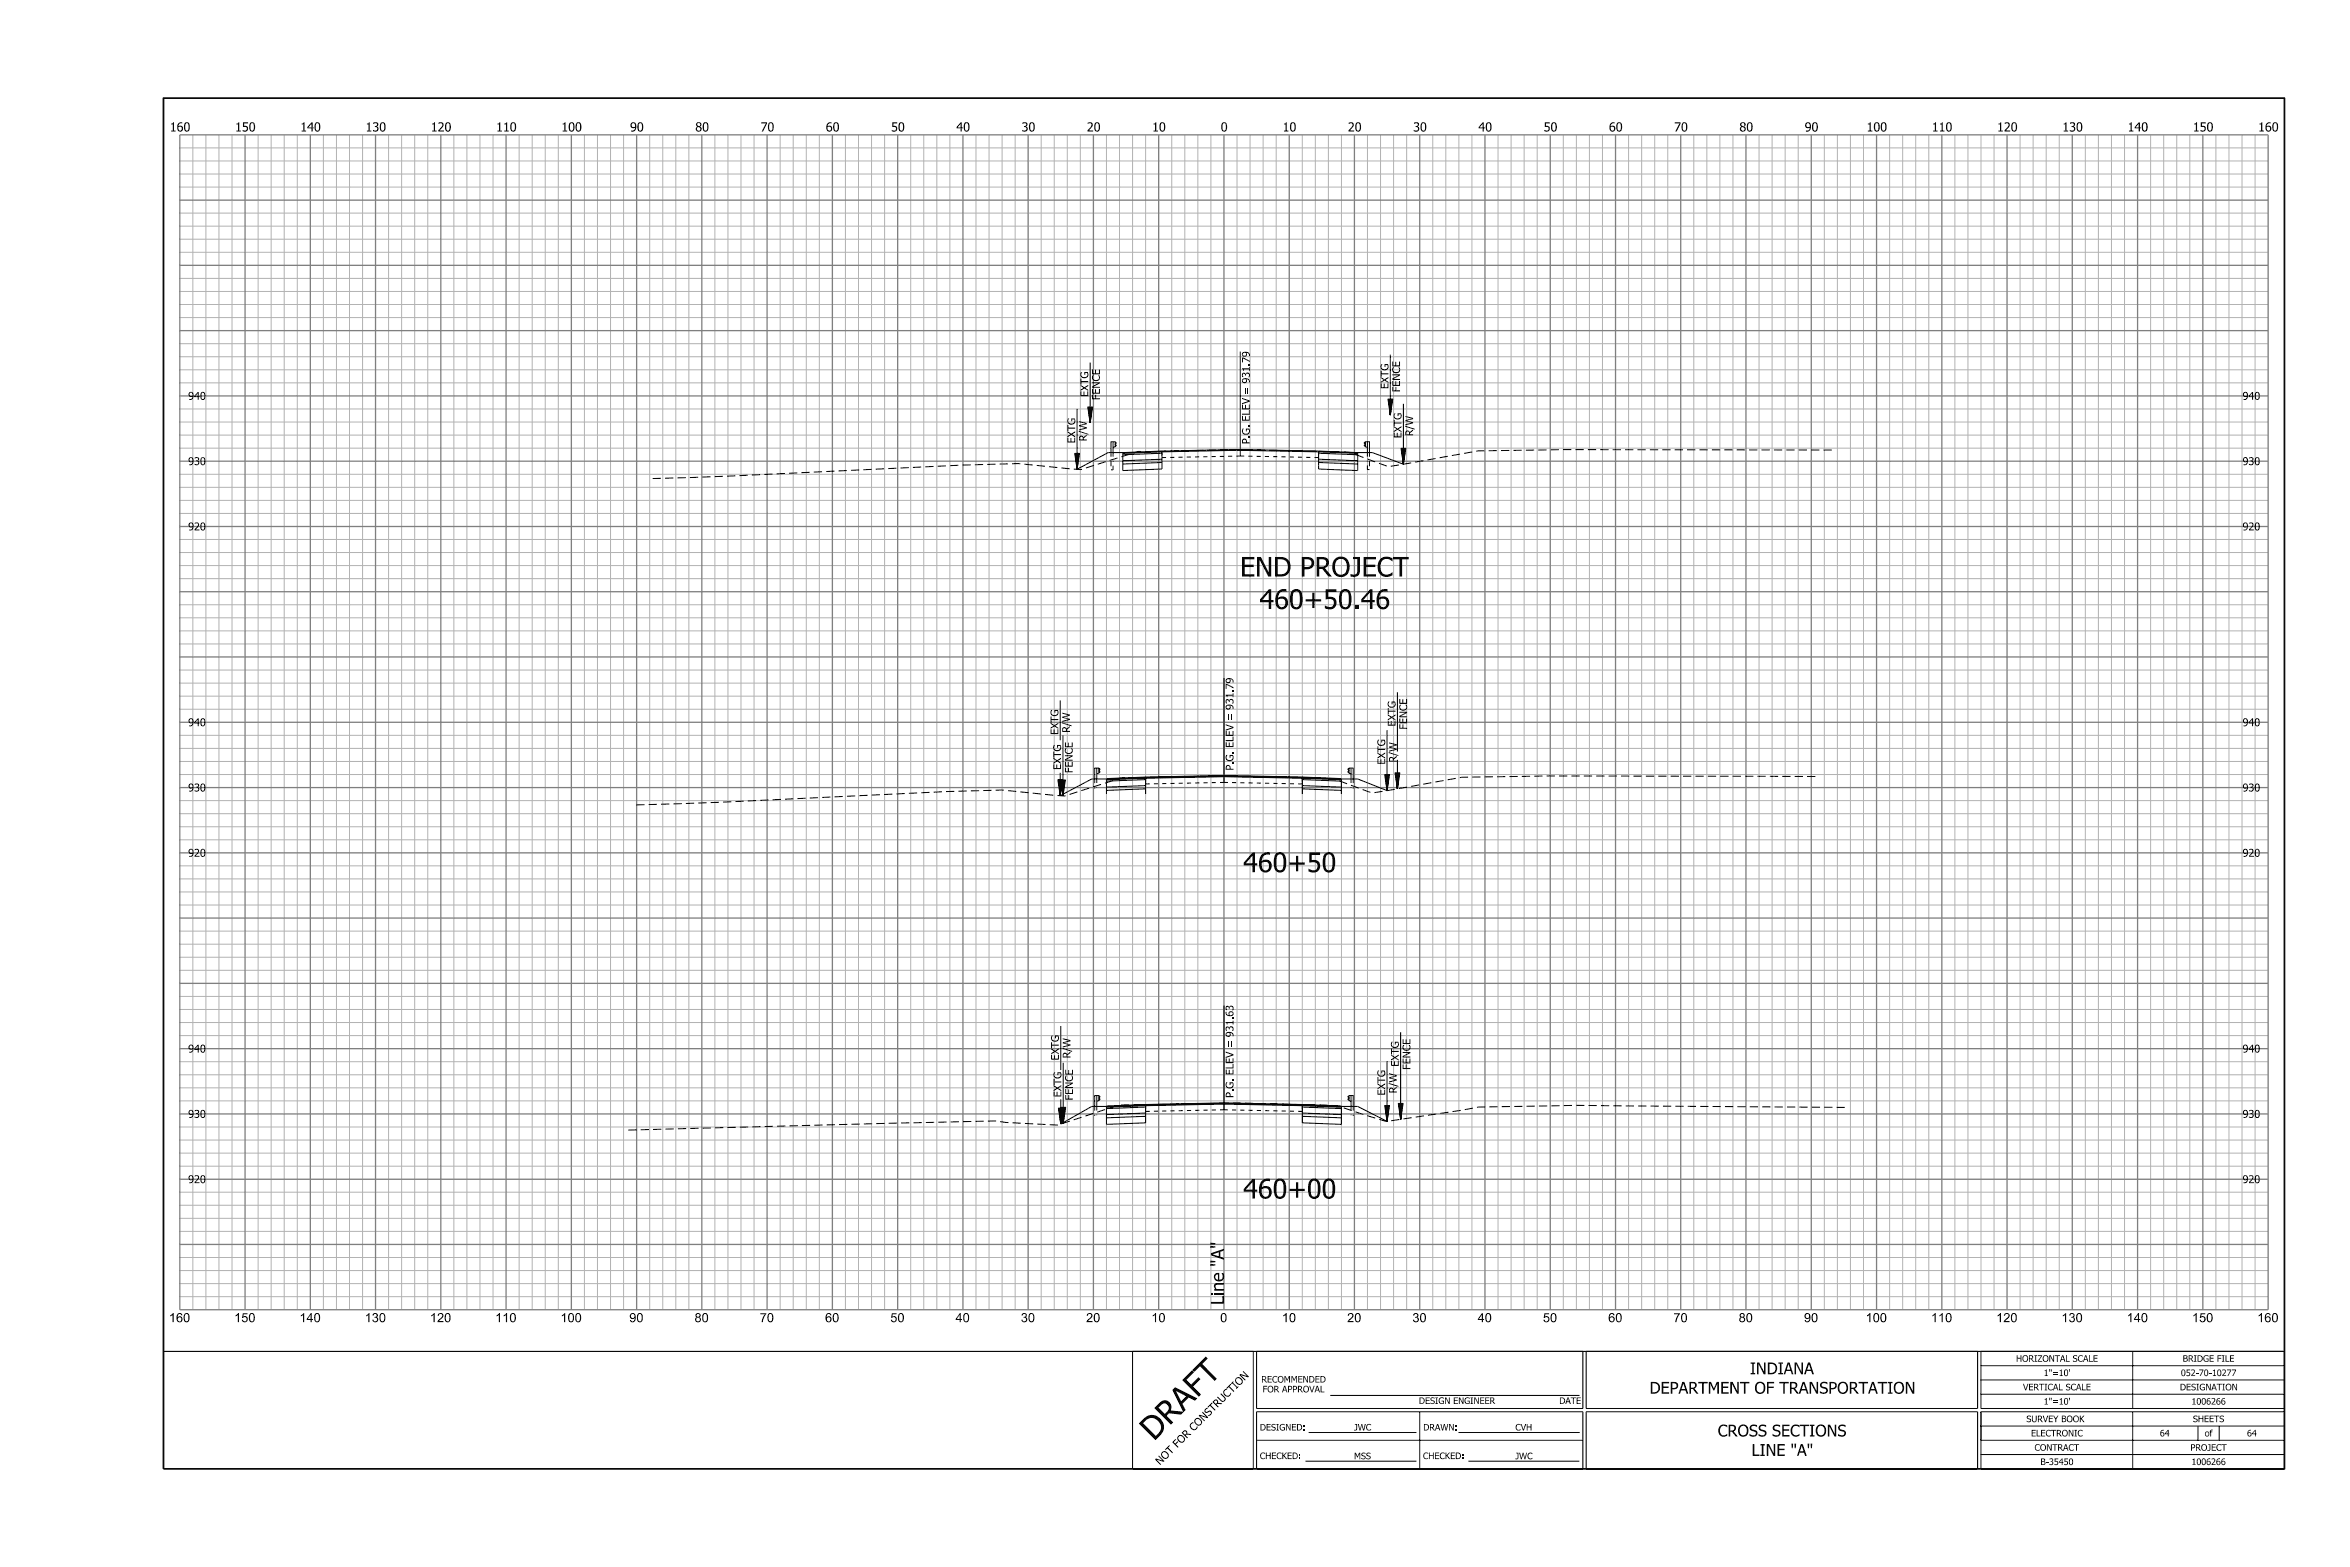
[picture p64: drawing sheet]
<svg xmlns="http://www.w3.org/2000/svg" width="914mm" height="610mm" viewBox="0 0 914 610" stroke-linecap="round" stroke-linejoin="round" font-family="sans-serif">
<defs><g id="words">
<text font-size="9.1" x="448.9" y="560.9" transform="rotate(-45 448.9 560.9)">D R AFT</text>
<g font-size="7.6">
<text x="482.5" y="224.3">END PROJECT</text>
<text x="490.1" y="236.9">460+50.46</text>
<text x="483.7" y="339.3">460+50</text>
<text x="483.7" y="466.3">460+00</text>
</g>
<g font-size="5.1">
<text x="476.2" y="492.8" transform="rotate(-90 476.2 492.8)">&quot;A&quot;</text>
<text x="476.2" y="502.6" transform="rotate(-90 476.2 502.6)">ne</text>
<text x="476.2" y="507.7" transform="rotate(-90 476.2 507.7)">Li</text>
</g>
<g font-size="4.6">
<text x="680.9" y="534.6">INDIANA</text>
<text x="641.9" y="542.2">DEPARTMENT OF TRANSPORTATION</text>
<text x="668.4" y="558.8">CROSS SECTIONS</text>
<text x="681.5" y="566.4">LINE &quot;A&quot;</text>
</g>
<g font-size="3.6">
<text x="66.1" y="51.2">160</text>
<text x="91.4" y="51.2">150</text>
<text x="116.8" y="51.2">140</text>
<text x="142.2" y="51.2">130</text>
<text x="167.6" y="51.2">120</text>
<text x="193" y="51.2">110</text>
<text x="218.4" y="51.2">100</text>
<text x="245.1" y="51.2">90</text>
<text x="270.5" y="51.2">80</text>
<text x="295.9" y="51.2">70</text>
<text x="321.3" y="51.2">60</text>
<text x="346.7" y="51.2">50</text>
<text x="372.1" y="51.2">40</text>
<text x="397.5" y="51.2">30</text>
<text x="422.9" y="51.2">20</text>
<text x="448.3" y="51.2">10</text>
<text x="475" y="51.2">0</text>
<text x="499.1" y="51.2">10</text>
<text x="524.5" y="51.2">20</text>
<text x="549.9" y="51.2">30</text>
<text x="575.2" y="51.2">40</text>
<text x="600.6" y="51.2">50</text>
<text x="626" y="51.2">60</text>
<text x="651.4" y="51.2">70</text>
<text x="676.8" y="51.2">80</text>
<text x="702.2" y="51.2">90</text>
<text x="726.3" y="51.2">100</text>
<text x="751.7" y="51.2">110</text>
<text x="777.1" y="51.2">120</text>
<text x="802.5" y="51.2">130</text>
<text x="827.8" y="51.2">140</text>
<text x="853.2" y="51.2">150</text>
<text x="878.6" y="51.2">160</text>
<text x="65.7" y="514.4">160</text>
<text x="91.1" y="514.4">150</text>
<text x="116.5" y="514.4">140</text>
<text x="141.9" y="514.4">130</text>
<text x="167.3" y="514.4">120</text>
<text x="192.7" y="514.4">110</text>
<text x="218.1" y="514.4">100</text>
<text x="244.8" y="514.4">90</text>
<text x="270.2" y="514.4">80</text>
<text x="295.6" y="514.4">70</text>
<text x="321" y="514.4">60</text>
<text x="346.4" y="514.4">50</text>
<text x="371.8" y="514.4">40</text>
<text x="397.2" y="514.4">30</text>
<text x="422.6" y="514.4">20</text>
<text x="448" y="514.4">10</text>
<text x="474.8" y="514.4">0</text>
<text x="498.8" y="514.4">10</text>
<text x="524.2" y="514.4">20</text>
<text x="549.6" y="514.4">30</text>
<text x="575" y="514.4">40</text>
<text x="600.4" y="514.4">50</text>
<text x="625.7" y="514.4">60</text>
<text x="651.1" y="514.4">70</text>
<text x="676.5" y="514.4">80</text>
<text x="701.9" y="514.4">90</text>
<text x="725.9" y="514.4">100</text>
<text x="751.3" y="514.4">110</text>
<text x="776.7" y="514.4">120</text>
<text x="802.1" y="514.4">130</text>
<text x="827.5" y="514.4">140</text>
<text x="852.9" y="514.4">150</text>
<text x="878.3" y="514.4">160</text>
</g>
<g font-size="3">
<text x="486.3" y="141.2" transform="rotate(-90 486.3 141.2)">7</text>
<text x="427.9" y="148.4" transform="rotate(-90 427.9 148.4)">CE</text>
<text x="544.8" y="145.3" transform="rotate(-90 544.8 145.3)">CE</text>
<text x="73.2" y="155.5">940</text>
<text x="423.4" y="154.4" transform="rotate(-90 423.4 154.4)">EXTG</text>
<text x="427.9" y="155.6" transform="rotate(-90 427.9 155.6)">FEN</text>
<text x="486.3" y="153.5" transform="rotate(-90 486.3 153.5)">= 931.9</text>
<text x="540.2" y="151.3" transform="rotate(-90 540.2 151.3)">EXTG</text>
<text x="544.8" y="152.6" transform="rotate(-90 544.8 152.6)">FEN</text>
<text x="872.6" y="155.5">940</text>
<text x="422.9" y="167.5" transform="rotate(-90 422.9 167.5)">W</text>
<text x="486.3" y="164" transform="rotate(-90 486.3 164)">ELEV</text>
<text x="549.8" y="165.5" transform="rotate(-90 549.8 165.5)">W</text>
<text x="418.4" y="172.5" transform="rotate(-90 418.4 172.5)">EXTG</text>
<text x="422.9" y="171.7" transform="rotate(-90 422.9 171.7)">R</text>
<text x="486.3" y="172.8" transform="rotate(-90 486.3 172.8)">P.</text>
<text x="486.3" y="169.3" transform="rotate(-90 486.3 169.3)">G.</text>
<text x="545.3" y="170.5" transform="rotate(-90 545.3 170.5)">EXTG</text>
<text x="549.8" y="169.7" transform="rotate(-90 549.8 169.7)">R/</text>
<text x="73.2" y="180.9">930</text>
<text x="872.6" y="180.9">930</text>
<text x="73.2" y="206.3">920</text>
<text x="872.6" y="206.3">920</text>
<text x="479.9" y="268.2" transform="rotate(-90 479.9 268.2)">7</text>
<text x="416.3" y="280.9" transform="rotate(-90 416.3 280.9)">W</text>
<text x="479.9" y="280.5" transform="rotate(-90 479.9 280.5)">= 931.9</text>
<text x="547.5" y="276.6" transform="rotate(-90 547.5 276.6)">CE</text>
<text x="73.2" y="282.5">940</text>
<text x="411.8" y="285.9" transform="rotate(-90 411.8 285.9)">EXTG</text>
<text x="416.3" y="285.1" transform="rotate(-90 416.3 285.1)">R/</text>
<text x="543" y="282.6" transform="rotate(-90 543 282.6)">EXTG</text>
<text x="547.5" y="283.8" transform="rotate(-90 547.5 283.8)">FEN</text>
<text x="872.6" y="282.5">940</text>
<text x="417.4" y="293.5" transform="rotate(-90 417.4 293.5)">C</text>
<text x="417.4" y="291" transform="rotate(-90 417.4 291)">E</text>
<text x="479.9" y="290.9" transform="rotate(-90 479.9 290.9)">ELEV</text>
<text x="543.5" y="292.5" transform="rotate(-90 543.5 292.5)">W</text>
<text x="412.9" y="299.5" transform="rotate(-90 412.9 299.5)">EXTG</text>
<text x="479.9" y="299.8" transform="rotate(-90 479.9 299.8)">P.</text>
<text x="479.9" y="296.2" transform="rotate(-90 479.9 296.2)">G.</text>
<text x="539" y="297.5" transform="rotate(-90 539 297.5)">EXTG</text>
<text x="543.5" y="296.6" transform="rotate(-90 543.5 296.6)">R/</text>
<text x="417.4" y="300.7" transform="rotate(-90 417.4 300.7)">FEN</text>
<text x="73.2" y="307.9">930</text>
<text x="872.6" y="307.9">930</text>
<text x="73.2" y="333.3">920</text>
<text x="872.6" y="333.3">920</text>
<text x="412" y="407.8" transform="rotate(-90 412 407.8)">TG</text>
<text x="416.5" y="407.6" transform="rotate(-90 416.5 407.6)">W</text>
<text x="479.9" y="407.8" transform="rotate(-90 479.9 407.8)">= 931.3</text>
<text x="544.3" y="407.8" transform="rotate(-90 544.3 407.8)">G</text>
<text x="73.2" y="409.5">940</text>
<text x="412" y="412.5" transform="rotate(-90 412 412.5)">EX</text>
<text x="416.5" y="411.7" transform="rotate(-90 416.5 411.7)">R/</text>
<text x="548.8" y="408.9" transform="rotate(-90 548.8 408.9)">CE</text>
<text x="872.6" y="409.5">940</text>
<text x="544.3" y="415" transform="rotate(-90 544.3 415)">EXT</text>
<text x="548.8" y="416.2" transform="rotate(-90 548.8 416.2)">FEN</text>
<text x="417.5" y="420.8" transform="rotate(-90 417.5 420.8)">CE</text>
<text x="479.9" y="423.6" transform="rotate(-90 479.9 423.6)">G.ELEV</text>
<text x="543.5" y="425.3" transform="rotate(-90 543.5 425.3)">R</text>
<text x="543.5" y="421.2" transform="rotate(-90 543.5 421.2)">W</text>
<text x="413" y="426.8" transform="rotate(-90 413 426.8)">EXTG</text>
<text x="417.5" y="428.1" transform="rotate(-90 417.5 428.1)">FEN</text>
<text x="479.9" y="427.1" transform="rotate(-90 479.9 427.1)">P.</text>
<text x="539" y="426.1" transform="rotate(-90 539 426.1)">EXTG</text>
<text x="73.2" y="434.9">930</text>
<text x="872.6" y="434.9">930</text>
<text x="73.2" y="460.3">920</text>
<text x="872.6" y="460.3">920</text>
</g>
<g font-size="2.5">
<text x="784.5" y="529.8">HORIZONTAL SCALE</text>
<text x="849.3" y="529.8">BRIDGE FILE</text>
<text x="490.8" y="537.9">RECOMMENDED</text>
<text x="795.2" y="535.3">1&quot;=10'</text>
<text x="848.6" y="535.3">052-70-10277</text>
<text x="491.3" y="541.7">FOR APPROVAL</text>
<text x="787.2" y="540.9">VERTICAL SCALE</text>
<text x="848.2" y="540.9">DESIGNATION</text>
<text x="552.1" y="546.2">DESIGN ENGINEER</text>
<text x="606.7" y="546.2">DATE</text>
<text x="795.2" y="546.4">1&quot;=10'</text>
<text x="852.7" y="546.4">1006266</text>
<text x="490.2" y="556.5">DESIGNED:</text>
<text x="526.9" y="556.5">JWC</text>
<text x="553.8" y="556.5">DRAWN:</text>
<text x="589.6" y="556.5">CVH</text>
<text x="788.5" y="553.3">SURVEY BOOK</text>
<text x="853.3" y="553.3">SHEETS</text>
<text x="790.3" y="558.8">ELECTRONIC</text>
<text x="840.4" y="558.8">64</text>
<text x="857.9" y="558.8">of</text>
<text x="874.3" y="558.8">64</text>
<text x="490.2" y="567.6">CHECKED:</text>
<text x="526.9" y="567.7">MSS</text>
<text x="553.7" y="567.6">CHECKED:</text>
<text x="589.6" y="567.7">JWC</text>
<text x="791.7" y="564.4">CONTRACT</text>
<text x="793.9" y="569.9">B-35450</text>
<text x="852.3" y="564.4">PROJECT</text>
<text x="852.7" y="569.9">1006266</text>
</g>
</g></defs>
<g fill="none" stroke="#b2b2b2" stroke-width=".39">
<path d="M70 57.5h812.5M75 52.5v457M80.1 52.5v457M85.2 52.5v457M90.3 52.5v457M100.4 52.5v457M105.5 52.5v457M110.6 52.5v457M115.7 52.5v457M125.8 52.5v457M130.9 52.5v457M136 52.5v457"/>
<path d="M141.1 52.5v457M151.2 52.5v457M156.3 52.5v457M161.4 52.5v457M166.4 52.5v457M176.6 52.5v457M181.7 52.5v457M186.8 52.5v457M191.8 52.5v457M202 52.5v457M207.1 52.5v457M212.2 52.5v457"/>
<path d="M217.2 52.5v457M227.4 52.5v457M232.5 52.5v457M237.6 52.5v457M242.6 52.5v457M252.8 52.5v457M257.9 52.5v457M263 52.5v457M268 52.5v457M278.2 52.5v457M283.2 52.5v457M288.3 52.5v457"/>
<path d="M293.4 52.5v457M303.6 52.5v457M308.6 52.5v457M313.7 52.5v457M318.8 52.5v457M329 52.5v457M334 52.5v457M339.1 52.5v457M344.2 52.5v457M354.4 52.5v457M359.4 52.5v457M364.5 52.5v457"/>
<path d="M369.6 52.5v457M379.8 52.5v457M384.8 52.5v457M389.9 52.5v457M395 52.5v457M405.1 52.5v457M410.2 52.5v457M415.3 52.5v457M420.4 52.5v457M430.5 52.5v457M435.6 52.5v457M440.7 52.5v457"/>
<path d="M445.8 52.5v457M455.9 52.5v457M461 52.5v457M466.1 52.5v457M471.2 52.5v457M481.3 52.5v457M486.4 52.5v457M491.5 52.5v457M496.6 52.5v457M506.7 52.5v457M511.8 52.5v457M516.9 52.5v457"/>
<path d="M522 52.5v457M532.1 52.5v457M537.2 52.5v457M542.3 52.5v457M547.3 52.5v457M557.5 52.5v457M562.6 52.5v457M567.7 52.5v457M572.7 52.5v457M582.9 52.5v457M588 52.5v457M593.1 52.5v457"/>
<path d="M598.1 52.5v457M608.3 52.5v457M613.4 52.5v457M618.5 52.5v457M623.5 52.5v457M633.7 52.5v457M638.8 52.5v457M643.9 52.5v457M648.9 52.5v457M659.1 52.5v457M664.1 52.5v457M669.2 52.5v457"/>
<path d="M674.3 52.5v457M684.5 52.5v457M689.5 52.5v457M694.6 52.5v457M699.7 52.5v457M709.9 52.5v457M714.9 52.5v457M720 52.5v457M725.1 52.5v457M735.3 52.5v457M740.3 52.5v457M745.4 52.5v457"/>
<path d="M750.5 52.5v457M760.7 52.5v457M765.7 52.5v457M770.8 52.5v457M775.9 52.5v457M786 52.5v457M791.1 52.5v457M796.2 52.5v457M801.3 52.5v457M811.4 52.5v457M816.5 52.5v457M821.6 52.5v457"/>
<path d="M826.7 52.5v457M836.8 52.5v457M841.9 52.5v457M847 52.5v457M852.1 52.5v457M862.2 52.5v457M867.3 52.5v457M872.4 52.5v457M877.5 52.5v457M70 62.6h812.5M70 67.7h812.5M70 72.8h812.5"/>
<path d="M70 82.9h812.5M70 88h812.5M70 93.1h812.5M70 98.1h812.5M70 108.3h812.5M70 118.5h812.5M70 113.4h812.5M70 123.5h812.5M70 133.7h812.5M70 138.8h812.5M70 143.9h812.5M70 148.9h812.5"/>
<path d="M70 159.1h812.5M70 164.2h812.5M70 169.3h812.5M70 174.3h812.5M70 184.5h812.5M70 189.6h812.5M70 194.7h812.5M70 199.7h812.5M70 209.9h812.5M70 214.9h812.5M70 220h812.5M70 225.1h812.5"/>
<path d="M70 235.3h812.5M70 240.3h812.5M70 245.4h812.5M70 250.5h812.5M70 260.7h812.5M70 265.7h812.5M70 270.8h812.5M70 275.9h812.5M70 286.1h812.5M70 291.1h812.5M70 296.2h812.5M70 301.3h812.5"/>
<path d="M70 311.5h812.5M70 316.5h812.5M70 321.6h812.5M70 326.7h812.5M70 336.8h812.5M70 347h812.5M70 341.9h812.5M70 352.1h812.5M70 362.2h812.5M70 367.3h812.5M70 372.4h812.5M70 377.5h812.5"/>
<path d="M70 387.6h812.5M70 392.7h812.5M70 397.8h812.5M70 402.9h812.5M70 413h812.5M70 418.1h812.5M70 423.2h812.5M70 428.3h812.5M70 438.4h812.5M70 448.6h812.5M70 443.5h812.5M70 453.7h812.5"/>
<path d="M70 463.8h812.5M70 468.9h812.5M70 474h812.5M70 479h812.5M70 489.2h812.5M70 494.3h812.5M70 499.4h812.5M70 504.4h812.5"/>
</g>
<g fill="none" stroke="#7f7f7f" stroke-width=".51">
<path d="M70 52.5h812.5v457h-812.5zM95.4 52.5v457M120.8 52.5v457M146.1 52.5v457M171.5 52.5v457M196.9 52.5v457M222.3 52.5v457M247.7 52.5v457M273.1 52.5v457M298.5 52.5v457M323.9 52.5v457M349.3 52.5v457"/>
<path d="M374.7 52.5v457M400 52.5v457M425.4 52.5v457M450.8 52.5v457M476.2 52.5v457M501.6 52.5v457M527 52.5v457M552.4 52.5v457M577.8 52.5v457M603.2 52.5v457M628.6 52.5v457M654 52.5v457"/>
<path d="M679.4 52.5v457M704.8 52.5v457M730.2 52.5v457M755.6 52.5v457M780.9 52.5v457M806.3 52.5v457M831.7 52.5v457M857.1 52.5v457M70 77.9h812.5M70 103.2h812.5M70 128.6h812.5M70 154h812.5"/>
<path d="M70 179.4h812.5M70 204.8h812.5M70 230.2h812.5M70 255.6h812.5M70 281h812.5M70 306.4h812.5M70 331.8h812.5M70 357.2h812.5M70 382.6h812.5M70 408h812.5M70 433.4h812.5M70 458.8h812.5"/>
<path d="M70 484.1h812.5"/>
</g>
<path d="M254 186.2l31.5-1.1 88.7-4.2 22.1-.6 24.3 2.4 22.4-7.1 40.7-.8 40.6 1.1 1 .1 14.9 5.5 34.9-6.1 32.9-.5 105.5 .2M247.6 313.1l33.4-1 87.2-4.2 21.7-.6 24.3 2.4 22.4-7.1 2.2 .2 38.6-1 41.6 1.2 14.9 5.5 35-6.1 32.9-.5 105.4 .2M244.5 439.6l142.8-3.5 4.1 .6 20.1 1 23.8-7.8 46.3-.8 35.9 .9 3 .2 18.9 6.1 29.1-4.4 6.8-1.2 37.9-.7 105.1 .8" fill="none" stroke="#000" stroke-width=".39" stroke-dasharray="3.2 1.6" stroke-linecap="butt"/>
<path d="M63.6 38.2h825.3v533.2h-825.3zM430.5 303a871.3 871.3 0 0 1 91.4 0M430.5 430.4a846.4 846.4 0 0 1 91.4 0" fill="none" stroke="#000" stroke-width=".68" stroke-linecap="butt"/>
<g fill="none" stroke="#000" stroke-width=".39">
<path d="M482.6 136.8v40.6M541 138v23.5M419.1 159.1v23.5M423.3 158.3h1.8l-.9 6.2zM423.4 158.3l.8 6.2M423.6 158.3l.6 6.2M423.8 158.3l.4 6.2M424 158.3l.2 6.2M424.2 141v23.5M424.4 158.3l-.2 6.2M424.6 158.3l-.4 6.2M424.7 158.3l-.5 6.2"/>
<path d="M425 158.3l-.8 6.2M540.1 155.3h1.8l-.9 6.2zM540.2 155.3l.8 6.2M540.4 155.3l.6 6.2M540.6 155.3l.4 6.2M540.8 155.3l.2 6.2M541.2 155.3l-.2 6.2M541.4 155.3l-.4 6.2M541.5 155.3l-.5 6.2M541.8 155.3l-.8 6.2M546.1 157.1v23.5M418.2 176.4h1.9l-1 6.2z"/>
<path d="M418.4 176.4l.7 6.2M418.5 176.4l.6 6.2M418.7 176.4l.4 6.2M418.9 176.4l.2 6.2M419.3 176.4l-.2 6.2M419.5 176.4l-.4 6.2M419.7 176.4l-.6 6.2M419.9 176.4l-.8 6.2M433.1 176v-1.9l.9-.3v-2h-1.7v4.3M433.1 171.8v2.3M434 172l.3 .3-.3 .4 .3 .6-.3 .3M436.9 176.4a870.4 870.4 0 0 1 91.4 0"/>
<path d="M436.9 176.1h-5.7l-12.1 6.5M452.1 175.5v7l-15.2 .6v-7M452.1 175.5l30.5-.6 30.5 .6M452.1 175.5l-15.2 .6M452.1 176.3l-15.2 .6M452.1 178.6l-15.2 .6M452.1 179.9l-15.2 .6M513.1 175.5l15.2 .6M513.1 175.5v7l10.2 .4 5 .2v-7M513.1 176.3l15.2 .6M513.1 178.6l15.2 .6M513.1 179.9l15.2 .6"/>
<path d="M528.3 176.1h5.7l12.1 4.5M531.2 172l-.4 .3 .4 .4-.4 .6 .4 .3M532.1 176v-1.9l-.9-.3v-2h1.7v4.3M532.1 171.8v2.3M545.1 174.4h1.9l-.9 6.2zM545.3 174.4l.8 6.2M545.5 174.4l.6 6.2M545.7 174.4l.4 6.2M545.9 174.4l.2 6.2M546.3 174.4l-.2 6.2M546.5 174.4l-.4 6.2M546.6 174.4l-.5 6.2"/>
<path d="M546.8 174.4l-.7 6.2M412.5 272.5v15.5M476.2 263.7v40.7M543.7 269.2v23.2M413.6 286.1v23.5M426.8 298.8v2.3M427.6 298.9l.4 .4-.4 .4 .4 .7-.4 .2M524.9 298.9l-.4 .4 .4 .4-.4 .6 .4 .3M525.7 298.8v2.3M539.7 284.1v23.5M543.7 295.6v11.3M411.6 303.4h1.9l-1 6.1z"/>
<path d="M411.8 303.4l.7 6.1M412 303.4l.5 6.1M412.2 303.4l.3 6.1M412.4 303.4l.1 6.1M412.5 300.6v8.9M412.7 303.4h1.8l-.9 6.2zM412.7 303.4l-.2 6.1M412.9 303.4l.7 6.2M412.9 303.4l-.4 6.1M413 303.4l.6 6.2M413.1 303.4l-.6 6.1M413.2 303.4l.4 6.2"/>
<path d="M413.3 303.4l-.8 6.1M413.4 303.4l.2 6.2M413.8 303.4l-.2 6.2M414 303.4l-.4 6.2M414.2 303.4l-.6 6.2M414.4 303.4l-.8 6.2M426.8 303v-1.9l.8-.3v-2h-1.7v4.2M430.5 303.4a871.3 871.3 0 0 1 91.4 0M430.5 303h-5.7l-12.3 6.5M430.5 303v5.9M445.8 302.4l30.4-.6 30.5 .6M445.8 302.4l-15.3 .6"/>
<path d="M445.8 302.4v6.5M445.8 303.3l-15.3 .6M445.8 305.6l-15.3 .6M445.8 306.9l-15.3 .6M506.7 302.4l15.2 .6v5.9M506.7 302.4v6.5M506.7 303.3l15.2 .6M506.7 305.6l15.2 .6M506.7 306.9l15.2 .6M522 303h6.3l11.4 4.6M525.7 303v-1.9l-.8-.3v-2h1.7v4.2M538.8 301.4h1.9l-1 6.2z"/>
<path d="M539 301.4l.7 6.2M539.2 301.4l.5 6.2M539.4 301.4l.3 6.2M539.5 301.4l.2 6.2M539.9 301.4l-.2 6.2M540.1 301.4l-.4 6.2M540.3 301.4l-.6 6.2M540.5 301.4l-.8 6.2M542.8 300.7h1.9l-1 6.2zM543 300.7l.7 6.2M543.2 300.7l.5 6.2M543.4 300.7l.3 6.2"/>
<path d="M543.6 300.7l.1 6.2M543.9 300.7l-.2 6.2M544.1 300.7l-.4 6.2M544.3 300.7l-.6 6.2M544.5 300.7l-.8 6.2M412.7 399.1v17.2M476.2 391.1v40.6M413.7 413.5v23.5M539.7 412.8v23.4M545 401.6v33.9M411.8 431.1h1.9l-1 6.2zM412 431.1l.8 6.2"/>
<path d="M412.2 431.1l.6 6.2M412.4 431.1l.3 6.2M412.6 431.1l.1 6.2M412.7 427.7v9.6M412.8 430.8h1.9l-1 6.2zM413 430.8l.7 6.2M413 431.1l-.3 6.2M413.1 430.8l.6 6.2M413.1 431.1l-.4 6.2M413.3 431.1l-.6 6.2M413.3 430.8l.4 6.2M413.5 430.8l.2 6.2"/>
<path d="M413.5 431.1l-.8 6.2M413.9 430.8l-.2 6.2M414.1 430.8l-.4 6.2M414.3 430.8l-.6 6.2M414.5 430.8l-.8 6.2M426.8 430.4v-2l.8-.3v-1.9h-1.7v4.2M426.8 426.2v2.2M427.6 426.3l.4 .3-.4 .5 .4 .6-.4 .3M430.5 430.7a846.4 846.4 0 0 1 91.4 0M430.5 430.4h-5.7l-12.1 6.9M445.8 429.8v7l-15.3 .6v-7M445.8 429.8l30.4-.6 30.5 .6"/>
<path d="M445.8 429.8l-15.3 .6M445.8 430.7l-15.3 .6M445.8 433l-15.3 .6M445.8 434.3l-15.3 .6M506.7 429.8l15.2 .6v7l-15.2-.6zM506.7 430.7l15.2 .6M506.7 433l15.2 .6M506.7 434.3l15.2 .6M522 430.4h6.3l11.4 5.8M524.9 426.3l-.4 .3 .4 .5-.4 .6 .4 .3M525.7 430.4v-2l-.8-.3v-1.9h1.7v4.2M525.7 426.2v2.2"/>
<path d="M538.8 430.1h1.9l-1 6.1zM539 430.1l.7 6.1M539.2 430.1l.5 6.1M539.4 430.1l.3 6.1M539.5 430.1l.2 6.1M539.9 430.1l-.2 6.1M540.1 430.1l-.4 6.1M540.3 430.1l-.6 6.1M540.5 430.1l-.8 6.1M544.1 429.3h1.9l-1 6.2zM544.3 429.3l.7 6.2M544.4 429.3l.6 6.2"/>
<path d="M544.7 429.3l.3 6.2M544.8 429.3l.2 6.2M545.2 429.3l-.2 6.2M545.4 429.3l-.4 6.2M545.6 429.3l-.6 6.2M545.8 429.3l-.8 6.2M63.6 525.7h825.3M440.7 525.7h47v45.7h-47zM489 525.7h126.9v22.2h-126.9zM617.2 525.7h152.3v22.2h-152.3zM770.8 536.8h118.1M770.8 531.3h118.1"/>
<path d="M770.8 525.7h118.1v22.2h-118.1zM829.8 525.7v22.2M488.9 549.2h127v22.2h-127zM509.2 557.3h41.9M517.6 542.9h97M552.4 549.2v22.2M567.5 557.3h47.2M617.2 549.2h152.3v22.2h-152.3zM770.8 549.2h118.1v22.2h-118.1zM770.8 549.2v11.1h118.1M770.8 542.4h118.1M770.8 554.8h118.1"/>
<path d="M829.8 549.2v22.2M855.2 554.8v5.5M863.5 554.8v5.5M488.9 560.3h127M508 568.4h43.1M571.4 568.4h43.1M770.8 565.9h118.1"/>
</g>
<g fill="none" stroke="#000" stroke-width=".39" stroke-dasharray="1.6 1.6" stroke-linecap="butt">
<path d="M432.3 179.8v3M432.3 176.1v3.7M433.1 176v3.5M452.1 178l30.5-.6M452.1 175.5v2.5M513.1 175.5v2.5M513.1 178l-30.5-.6M532.1 176v3.5M532.9 179.8v2.9M532.9 176.1v3.7M432.3 182.8h.8M433.1 182.8v-3.3"/>
<path d="M532.1 182.7v-3.2M532.9 182.7h-.8M425.9 303v3.8M426.8 303v3.5M445.8 305l30.4-.6M445.8 302.4v2.6M506.7 302.4v2.6M506.7 305l-30.4-.6M525.7 303v3.5M526.6 303v3.8M425.9 430.4v3.7M426.8 430.4v3.4"/>
<path d="M445.8 432.4l30.4-.7M445.8 429.8v2.6M506.7 429.8v2.6M506.7 432.4l-30.4-.7M525.7 430.4v3.4M526.6 430.4v3.7"/>
</g>
<g fill="#000">
<path d="M419.7 167.6l3.8 1.2v.3l-3.8-1.1z" fill-rule="evenodd"/>
<path d="M546.7 165.6l3.8 1.2v.3l-3.8-1.1z" fill-rule="evenodd"/>
<path d="M413.2 281l3.7 1.2v.3l-3.7-1.1z" fill-rule="evenodd"/>
<path d="M540.3 292.6l3.8 1.2v.3l-3.8-1.2z" fill-rule="evenodd"/>
<path d="M413.4 407.7l3.8 1.1v.4l-3.8-1.2z" fill-rule="evenodd"/>
<path d="M540.3 421.3l3.8 1.2v.3l-3.8-1.2z" fill-rule="evenodd"/>
<path d="M470.9 490.4l2 .2v.4l-2 .2z" fill-rule="evenodd"/>
<path d="M470.9 491.7l2 .1v.5l-2 .1z" fill-rule="evenodd"/>
<path d="M470.9 483.4l2 .2v.4l-2 .2z" fill-rule="evenodd"/>
<path d="M470.9 484.7l2 .2v.4l-2 .2z" fill-rule="evenodd"/>
<path d="M480.9 536.1a1.51 1.51 0 0 0 .7 2.5 1.51 1.51 0 0 0 1.8-1.7l-1.3-1.1zM481.2 536.4a1.25 1.25 0 0 1 1.6 .3 1.25 1.25 0 0 1-.1 1.6 1.34 1.34 0 0 1-1.4-.5 1.34 1.34 0 0 1-.1-1.4z" fill-rule="evenodd"/>
<path d="M479 538.2l.8-.8 .2 .2-.3 .2 1.8 1.8 .3-.3 .2 .2-.9 .8-.2-.2 .3-.2-1.7-1.8-.3 .3z" fill-rule="evenodd"/>
<path d="M482.7 534.5l2.5 .8-1.6-1.7 .2-.2 2.2 2.1-.4 .3-2.8-.8 1.9 1.8-.3 .3-2.2-2.2z" fill-rule="evenodd"/>
<path d="M787.2 527.5a1.27 1.27 0 0 0-.1 1.9 1.27 1.27 0 0 0 1.9 0 1.27 1.27 0 0 0-.1-1.8 1.27 1.27 0 0 0-1.7-.1zM787.5 527.7a.91 .91 0 0 1 1.4 .8 .91 .91 0 0 1-1.4 .8l-.2-.8z" fill-rule="evenodd"/>
<path d="M795.1 527.5a1.25 1.25 0 0 0 0 2 1.25 1.25 0 0 0 1.9-.4 1.23 1.23 0 0 0-.3-1.6 1.23 1.23 0 0 0-1.6 0zM795.4 527.7a.9 .9 0 0 1 1.3 .8 .9 .9 0 0 1-1.3 .8l-.2-.8z" fill-rule="evenodd"/>
<path d="M797.3 532.7h.4l-.1 .9h-.2z" fill-rule="evenodd"/>
<path d="M797.9 532.7h.4v.9h-.3z" fill-rule="evenodd"/>
<path d="M805 532.7h.4v.9h-.3z" fill-rule="evenodd"/>
<path d="M866.3 538.6a1.3 1.3 0 0 0 0 2 1.3 1.3 0 0 0 1.9-.2 1.3 1.3 0 0 0-.4-1.9l-.8-.2zM866.6 538.8a.9 .9 0 0 1 1.3 .8 .9 .9 0 0 1-1.3 .8l-.2-.8z" fill-rule="evenodd"/>
<path d="M477.1 540.1l1.7-1.8 .3 .3-.7 .7 1.9 1.9-.3 .3-1.9-1.9-.7 .7z" fill-rule="evenodd"/>
<path d="M797.3 543.8h.4l-.1 1h-.2z" fill-rule="evenodd"/>
<path d="M797.9 543.8h.4v1h-.3z" fill-rule="evenodd"/>
<path d="M805 543.8h.4v1h-.3z" fill-rule="evenodd"/>
<path d="M860.2 556.3l.8-.1v.3l-.7 .1v.3h.5v.3h-.4v1.6h-.4v-1.6h-.2z" fill-rule="evenodd"/>
<path d="M450.7 566.5l.3-.3 2.1 2.2-.3 .3-2.8-.9 1.8 1.9-.2 .2-2.2-2.1 .4-.4 2.6 .8z" fill-rule="evenodd"/>
<path d="M452.3 564.8a1.5 1.5 0 0 0 .4 2.6 1.5 1.5 0 0 0 2-1.8l-1.2-1zM452.4 565.2a1.23 1.23 0 0 1 1.6 .3 1.23 1.23 0 0 1-.1 1.6 1.32 1.32 0 0 1-1.4-.4 1.32 1.32 0 0 1-.1-1.5z" fill-rule="evenodd"/>
<path d="M455 562.2l.2 .2-.7 .8 1.9 1.9-.3 .3-1.9-1.9-.7 .7-.3-.3z" fill-rule="evenodd"/>
<path d="M697.1 561.6h.6l-.1 1.8h-.4z" fill-rule="evenodd"/>
<path d="M698.2 561.6h.7l-.2 1.8h-.4z" fill-rule="evenodd"/>
<path d="M703.3 561.6h.7l-.1 1.8h-.4z" fill-rule="evenodd"/>
<path d="M704.5 561.6h.7l-.2 1.8h-.4z" fill-rule="evenodd"/>
</g>
<use href="#words"/>
</svg>
